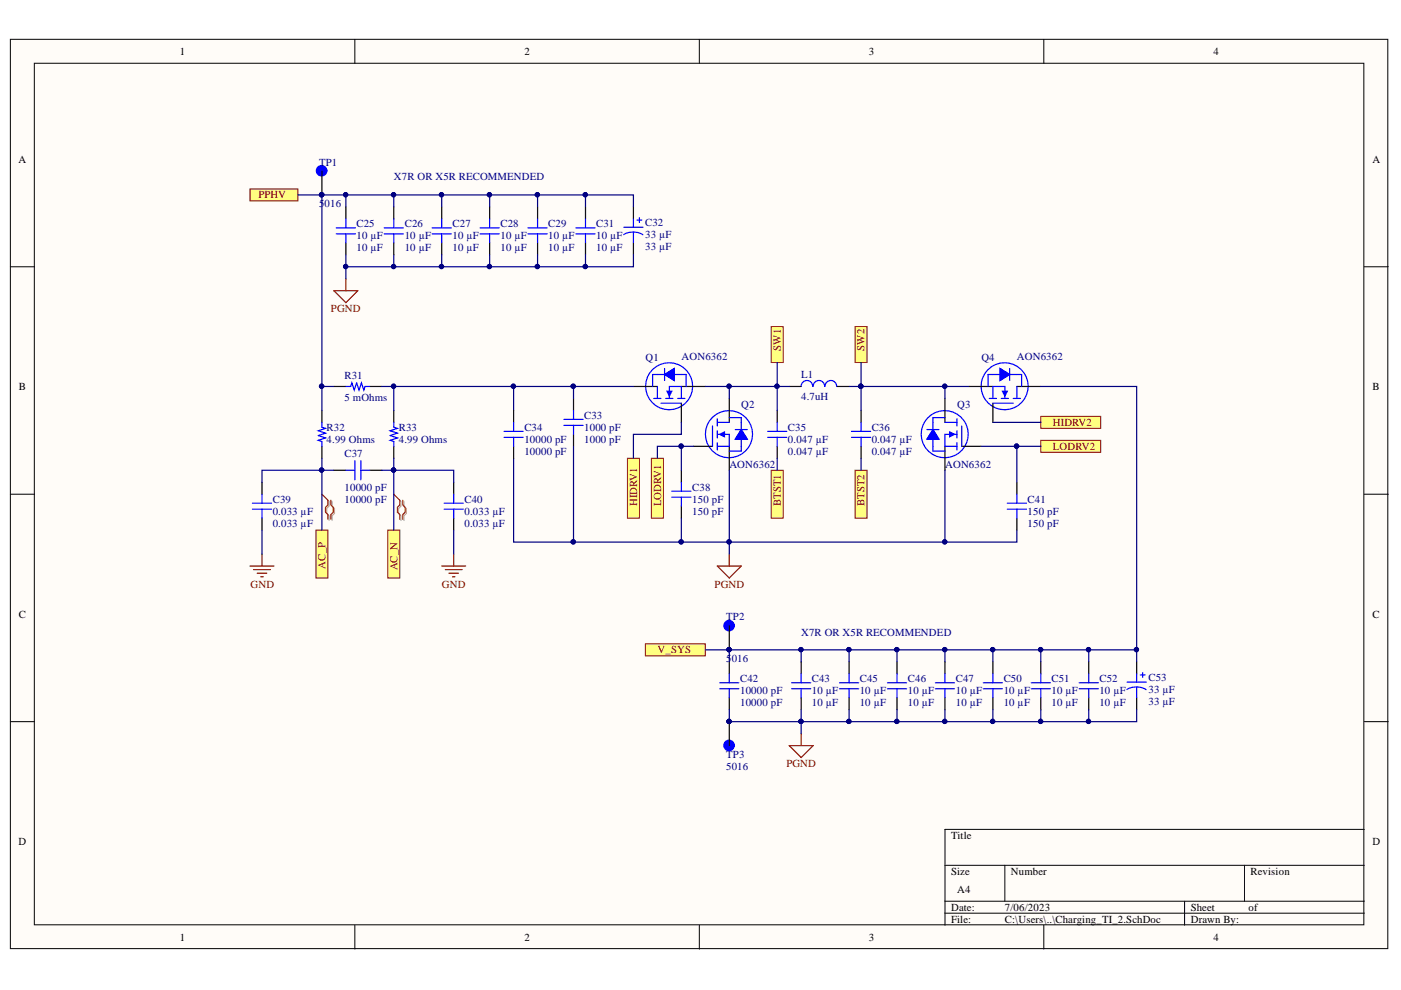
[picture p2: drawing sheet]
<svg xmlns="http://www.w3.org/2000/svg" width="297mm" height="210mm" viewBox="0 0 297 210" stroke-linecap="round" stroke-linejoin="round" font-family="sans-serif">
<defs><g id="words">
<g font-size="2.3">
<text x="38.1" y="11.6">1</text>
<text x="111.2" y="11.6">2</text>
<text x="184.2" y="11.6">3</text>
<text x="257.3" y="11.6">4</text>
<text x="3.9" y="34.5">A</text>
<text x="291" y="34.5">A</text>
<text x="4" y="82.7">B</text>
<text x="291" y="82.7">B</text>
<text x="4" y="130.9">C</text>
<text x="291" y="130.9">C</text>
<text x="3.9" y="179.2">D</text>
<text x="201.6" y="177.9">Title</text>
<text x="291" y="179.2">D</text>
<text x="201.6" y="185.5">Size</text>
<text x="214.3" y="185.5">Number</text>
<text x="265.1" y="185.5">Revision</text>
<text x="202.9" y="189.3">A4</text>
<text x="201.6" y="193.1">Date:</text>
<text x="201.6" y="195.7">File:</text>
<text x="213.1" y="193.1">7/06/2023</text>
<text x="213.1" y="195.7">C:\Users\..\Charging_TI_2.SchDoc</text>
<text x="252.5" y="193.1">Sheet</text>
<text x="252.5" y="195.7">Drawn By:</text>
<text x="264.7" y="193.1">of</text>
<text x="38.1" y="199.5">1</text>
<text x="111.2" y="199.5">2</text>
<text x="184.2" y="199.5">3</text>
<text x="257.3" y="199.5">4</text>
</g>
<g font-size="2.3" fill="#000080">
<text x="67.6" y="35.1">TP1</text>
<text x="83.5" y="38.3">X7R OR X5R RECOMMENDED</text>
<text x="67.6" y="43.9">5</text>
<text x="68.8" y="43.9">016</text>
<text x="136.8" y="48">C32</text>
<text x="75.6" y="53.3">10 µF</text>
<text x="75.6" y="48.2">C25</text>
<text x="75.6" y="50.8">10 µF</text>
<text x="85.8" y="53.3">10 µF</text>
<text x="85.8" y="48.2">C26</text>
<text x="85.8" y="50.8">10 µF</text>
<text x="96" y="53.3">10 µF</text>
<text x="96" y="48.2">C27</text>
<text x="96" y="50.8">10 µF</text>
<text x="106.1" y="53.3">10 µF</text>
<text x="106.1" y="48.2">C28</text>
<text x="106.1" y="50.8">10 µF</text>
<text x="116.3" y="53.3">10 µF</text>
<text x="116.3" y="48.2">C29</text>
<text x="116.3" y="50.8">10 µF</text>
<text x="126.4" y="53.3">10 µF</text>
<text x="126.4" y="48.2">C31</text>
<text x="126.4" y="50.8">10 µF</text>
<text x="136.8" y="53">33 µF</text>
<text x="136.8" y="50.5">33 µF</text>
<text x="136.9" y="76.4">Q1</text>
<text x="144.5" y="76.4">AON6362</text>
<text x="208.1" y="76.4">Q4</text>
<text x="215.6" y="76.4">AON6362</text>
<text x="73" y="80.4">R31</text>
<text x="169.9" y="80.2">L1</text>
<text x="73" y="85">5 mOhms</text>
<text x="123.9" y="88.8">C33</text>
<text x="157.2" y="86.5">Q2</text>
<text x="169.9" y="84.7">4.7uH</text>
<text x="202.9" y="86.5">Q3</text>
<text x="69.2" y="93.9">4.99 Ohms</text>
<text x="69.2" y="91.3">R32</text>
<text x="84.5" y="93.9">4.99 Ohms</text>
<text x="84.5" y="91.3">R33</text>
<text x="111.2" y="91.3">C34</text>
<text x="111.2" y="93.9">10000 pF</text>
<text x="123.9" y="93.9">1000 pF</text>
<text x="123.9" y="91.3">1000 pF</text>
<text x="167.1" y="91.3">C35</text>
<text x="167.1" y="93.9">0.047 µF</text>
<text x="184.8" y="91.3">C36</text>
<text x="184.8" y="93.9">0.047 µF</text>
<text x="73" y="96.9">C37</text>
<text x="111.2" y="96.4">10000 pF</text>
<text x="154.6" y="99.2">AON6362</text>
<text x="167.1" y="96.4">0.047 µF</text>
<text x="184.8" y="96.4">0.047 µF</text>
<text x="200.4" y="99.2">AON6362</text>
<text x="57.8" y="106.6">C39</text>
<text x="73" y="106.6">10000 pF</text>
<text x="73" y="104.1">10000 pF</text>
<text x="98.5" y="106.6">C40</text>
<text x="146.8" y="104.1">C38</text>
<text x="146.8" y="106.6">150 pF</text>
<text x="217.9" y="106.6">C41</text>
<text x="57.8" y="111.7">0.033 µF</text>
<text x="57.8" y="109.1">0.033 µF</text>
<text x="98.5" y="111.7">0.033 µF</text>
<text x="98.5" y="109.1">0.033 µF</text>
<text x="146.8" y="109.1">150 pF</text>
<text x="217.9" y="111.7">150 pF</text>
<text x="217.9" y="109.1">150 pF</text>
<text x="154" y="131.5">TP2</text>
<text x="169.9" y="134.7">X7R OR X5R RECOMMENDED</text>
<text x="154" y="140.3">5</text>
<text x="155.1" y="140.3">016</text>
<text x="156.9" y="149.7">10000 pF</text>
<text x="156.9" y="144.6">C42</text>
<text x="156.9" y="147.2">10000 pF</text>
<text x="172.1" y="149.7">10 µF</text>
<text x="172.1" y="144.6">C43</text>
<text x="172.1" y="147.2">10 µF</text>
<text x="182.3" y="149.7">10 µF</text>
<text x="182.3" y="144.6">C45</text>
<text x="182.3" y="147.2">10 µF</text>
<text x="192.5" y="149.7">10 µF</text>
<text x="192.5" y="144.6">C46</text>
<text x="192.5" y="147.2">10 µF</text>
<text x="202.7" y="149.7">10 µF</text>
<text x="202.7" y="144.6">C47</text>
<text x="202.7" y="147.2">10 µF</text>
<text x="212.8" y="149.7">10 µF</text>
<text x="212.8" y="144.6">C50</text>
<text x="212.8" y="147.2">10 µF</text>
<text x="222.9" y="149.7">10 µF</text>
<text x="222.9" y="144.6">C51</text>
<text x="222.9" y="147.2">10 µF</text>
<text x="233.1" y="149.7">10 µF</text>
<text x="233.1" y="144.6">C52</text>
<text x="233.1" y="147.2">10 µF</text>
<text x="243.5" y="149.4">33 µF</text>
<text x="243.5" y="144.4">C53</text>
<text x="243.5" y="146.9">33 µF</text>
<text x="154" y="160.8">TP3</text>
<text x="154" y="163.3">5016</text>
</g>
<g font-size="2.3" fill="#800000">
<text x="54.8" y="42.1">PPHV</text>
<text x="70.2" y="66.2">PGND</text>
<text x="165.5" y="74.3" transform="rotate(-90 165.5 74.3)">SW1</text>
<text x="183.3" y="74.3" transform="rotate(-90 183.3 74.3)">SW2</text>
<text x="223.2" y="95.4">LODRV2</text>
<text x="223.2" y="90.3">HIDRV2</text>
<text x="135.1" y="107.3" transform="rotate(-90 135.1 107.3)">HIDRV1</text>
<text x="140.2" y="107.3" transform="rotate(-90 140.2 107.3)">LODRV1</text>
<text x="165.5" y="107.3" transform="rotate(-90 165.5 107.3)">BTST1</text>
<text x="183.3" y="107.3" transform="rotate(-90 183.3 107.3)">BTST2</text>
<text x="53.1" y="124.6">GND</text>
<text x="69" y="120.6" transform="rotate(-90 69 120.6)">AC_P</text>
<text x="84.3" y="120.9" transform="rotate(-90 84.3 120.9)">AC_N</text>
<text x="93.7" y="124.6">GND</text>
<text x="151.5" y="124.6">PGND</text>
<text x="139.4" y="138.5">V_SYS</text>
<text x="166.7" y="162.6">PGND</text>
</g>
</g></defs>
<g fill="#fffcf8" stroke="#000" stroke-width=".21">
<path d="M2.2 8.3h292v192.8h-292z"/>
<path d="M7.3 13.4h281.9v182.7h-281.9z"/>
</g>
<g fill="none" stroke="#000" stroke-width=".21">
<path d="M75.2 8.3v5.1M148.3 8.3v5.1M221.3 8.3v5.1M2.2 56.6h5.1M289.3 56.6h5M2.2 104.8h5.1M289.3 104.8h5M2.2 153h5.1M289.3 153h5M289.3 175.9h-89v20.3M75.2 196.2v5M148.3 196.2v5"/>
<path d="M200.3 183.5h89M200.3 191.1h89M200.3 193.6h89M213 183.5v7.6M221.3 196.2v5M251.2 191.1v5.1M263.9 183.5v7.6"/>
</g>
<g fill="#ffff80" stroke="#800000" stroke-width=".21">
<path d="M163.5 99.7h2.6v10.2h-2.6z" fill-rule="evenodd"/>
<path d="M181.3 99.7h2.5v10.2h-2.5z" fill-rule="evenodd"/>
</g>
<path d="M164.8 87v2.6M164.8 94.6v2.6M182.6 87v2.6M182.6 94.6v2.6" fill="none" stroke="#000" stroke-width=".25"/>
<path d="M162.8 91.5h4M162.8 92.7h4M164.8 89.6v1.9M164.8 92.7v1.9M180.5 91.5h4.1M180.5 92.7h4.1M182.6 89.6v1.9M182.6 92.7v1.9" fill="none" stroke="#00f" stroke-width=".25"/>
<g fill="#ffff80" stroke="#800000" stroke-width=".21">
<path d="M163.5 69.3h2.6v7.6h-2.6z" fill-rule="evenodd"/>
<path d="M181.3 69.3h2.5v7.6h-2.5z" fill-rule="evenodd"/>
<path d="M138.1 97.2h2.5v12.7h-2.5z" fill-rule="evenodd"/>
</g>
<path d="M144.5 99.7v2.5M144.5 107.3v2.6" fill="none" stroke="#000" stroke-width=".25"/>
<path d="M142.4 104.1h4.1M142.4 105.4h4.1M144.5 102.2v1.9M144.5 105.4v1.9" fill="none" stroke="#00f" stroke-width=".25"/>
<g fill="#ffff80" stroke="#800000" stroke-width=".21">
<path d="M133 97.2h2.6v12.7h-2.6z" fill-rule="evenodd"/>
<path d="M220.7 93.4h12.7v2.5h-12.7z" fill-rule="evenodd"/>
<path d="M220.7 88.3h12.7v2.5h-12.7z" fill-rule="evenodd"/>
</g>
<g fill="none" stroke="#000" stroke-width=".25">
<path d="M73.3 43.9v2.5M73.3 51.5v2.5M83.5 43.9v2.5M83.5 51.5v2.5M93.7 43.9v2.5M93.7 51.5v2.5M103.8 43.9v2.5M103.8 51.5v2.5M114 43.9v2.5M114 51.5v2.5M124.1 43.9v2.5M124.1 51.5v2.5"/>
<path d="M134.3 43.9v2.5M134.3 51.5v2.5M68.2 87v2.6M68.2 94.6v2.6M70.8 81.9h2.5M70.8 99.7h2.5M78.4 81.9h2.6M78.4 99.7h2.6M83.5 87v2.6M83.5 94.6v2.6M121.6 84.5v2.5M121.6 92.1v2.5"/>
<path d="M55.5 102.2v2.6M55.5 109.9v2.5M96.2 102.2v2.6M96.2 109.9v2.5M215.6 102.2v2.6M215.6 109.9v2.5M154.6 140.3v2.6M154.6 147.9v2.6M169.9 140.3v2.6M169.9 147.9v2.6M180 140.3v2.6M180 147.9v2.6"/>
<path d="M190.2 140.3v2.6M190.2 147.9v2.6M200.3 140.3v2.6M200.3 147.9v2.6M210.5 140.3v2.6M210.5 147.9v2.6M220.7 140.3v2.6M220.7 147.9v2.6M230.8 140.3v2.6M230.8 147.9v2.6M241 140.3v2.6M241 147.9v2.6"/>
</g>
<g fill="none" stroke="#00f" stroke-width=".25">
<path d="M71.3 48.3h4.1M71.3 49.6h4.1M73.3 46.4v1.9M73.3 49.6v1.9M81.5 48.3h4M81.5 49.6h4M83.5 46.4v1.9M83.5 49.6v1.9M91.6 48.3h4.1M91.6 49.6h4.1M93.7 46.4v1.9M93.7 49.6v1.9"/>
<path d="M101.8 48.3h4M101.8 49.6h4M103.8 46.4v1.9M103.8 49.6v1.9M111.9 48.3h4.1M111.9 49.6h4.1M114 46.4v1.9M114 49.6v1.9M122.1 48.3h4.1M122.1 49.6h4.1M124.1 46.4v1.9M124.1 49.6v1.9"/>
<path d="M132.2 49.7a3.9 3.9 0 0 1 4.1 .1M132.3 48.2h4M134.3 46.4v1.8M134.3 49.2v2.3M135.1 46.7h1M135.6 46.2v1M68.2 89.6v1l.8 .2-1.5 .5 1.5 .5-1.5 .5 1.5 .6-1.5 .5 .7 .2v1M73.3 81.9h1l.3-.7 .5 1.5 .5-1.5 .5 1.5 .5-1.5 .5 1.5 .3-.8h1M73.3 99.7h1.9M75.2 97.7v4M76.5 99.7h1.9M76.5 97.7v4"/>
<path d="M83.5 89.6v1l.8 .2-1.6 .5 1.6 .5-1.6 .5 1.6 .6-1.6 .5 .8 .2v1M119.6 88.9h4M119.6 90.2h4M121.6 87v1.9M121.6 90.2v1.9M53.5 106.7h4.1M53.5 108h4.1M55.5 104.8v1.9M55.5 108v1.9M94.2 106.7h4M94.2 108h4M96.2 104.8v1.9"/>
<path d="M96.2 108v1.9M213.6 106.7h4M213.6 108h4M215.6 104.8v1.9M215.6 108v1.9M152.6 144.8h4.1M152.6 146h4.1M154.6 142.9v1.9M154.6 146v1.9M167.8 144.8h4.1M167.8 146h4.1M169.9 142.9v1.9"/>
<path d="M169.9 146v1.9M178 144.8h4.1M178 146h4.1M180 142.9v1.9M180 146v1.9M188.2 144.8h4M188.2 146h4M190.2 142.9v1.9M190.2 146v1.9M198.3 144.8h4.1M198.3 146h4.1M200.3 142.9v1.9"/>
<path d="M200.3 146v1.9M208.5 144.8h4M208.5 146h4M210.5 142.9v1.9M210.5 146v1.9M218.6 144.8h4.1M218.6 146h4.1M220.7 142.9v1.9M220.7 146v1.9M228.8 144.8h4.1M228.8 146h4.1M230.8 142.9v1.9"/>
<path d="M230.8 146v1.9M238.9 146.2a3.9 3.9 0 0 1 4.1 0M239 144.6h4M241 142.9v1.7M241 145.6v2.3M241.8 143.1h1M242.3 142.6v1"/>
</g>
<path d="M136.8 136.5h12.7v2.5h-12.7z" fill-rule="evenodd" fill="#ffff80" stroke="#800000" stroke-width=".21"/>
<g fill="none" stroke="#800000" stroke-width=".25">
<path d="M73.3 59.1v2.5M70.8 61.6h5.1l-2.6 2.6zM55.5 117.5v2.5M96.2 117.5v2.5M154.6 117.5v2.5M53 120h5.1M53.8 120.8h3.5M54.5 121.5h2.1M55.3 122.3h.5M93.7 120h5M94.4 120.8h3.6M95.2 121.5h2"/>
<path d="M95.9 122.3h.5M152.1 120h5.1l-2.6 2.6zM167.3 158.1h5.1l-2.5 2.5zM169.9 155.5v2.6"/>
</g>
<path d="M53 40.1h10.2v2.5h-10.2z" fill-rule="evenodd" fill="#ffff80" stroke="#800000" stroke-width=".21"/>
<g fill="none" stroke="#00f" stroke-width="1.3">
<circle cx="68.2" cy="36.2" r=".59"/>
<circle cx="154.6" cy="132.7" r=".58"/>
<circle cx="154.6" cy="158.1" r=".59"/>
</g>
<path d="M68.2 36.3v5M154.6 132.7v5.1M154.6 153v5.1" fill="none" stroke="#000" stroke-width=".25"/>
<g fill="#000080" stroke="#000080" stroke-width=".21">
<circle cx="68.2" cy="41.3" r=".46"/>
<circle cx="154.6" cy="137.7" r=".46"/>
<circle cx="154.6" cy="153" r=".46"/>
</g>
<path d="M69.8 106.3v1l-.5 .5v1l.5 .6v1M70.4 106.3v1l.5 .5v1l-.5 .6v1M85 106.3v1l-.5 .5v1l.5 .6v1M85.6 106.3v1l.6 .5v1l-.6 .6v1" fill="none" stroke="#d0a19e" stroke-width=".25"/>
<path d="M68.2 104.8l1.6 1.5M83.5 104.8l1.5 1.5" fill="none" stroke="#d0a19e" stroke-width=".21"/>
<path d="M69.5 106.1v1l-.5 .5v1l.5 .5v1M70.2 106.1v1l.5 .5v1l-.5 .5v1M84.8 106.1v1l-.5 .5v1l.5 .5v1M85.4 106.1v1l.5 .5v1l-.5 .5v1" fill="none" stroke="#f00" stroke-width=".25"/>
<path d="M68.2 104.8l1.3 1.3M83.5 104.8l1.3 1.3" fill="none" stroke="#f00" stroke-width=".21"/>
<g fill="#ffff80" stroke="#800000" stroke-width=".21">
<path d="M67 112.4h2.5v10.2h-2.5z" fill-rule="evenodd"/>
<path d="M82.2 112.4h2.6v10.2h-2.6z" fill-rule="evenodd"/>
</g>
<path d="M144.3 77.5a5 5 0 0 0-7.4 4.2 5 5 0 0 0 6.9 4.8 5 5 0 0 0 1.3-8.4l-.7-.5M139.4 81.9v2.6M140.1 85.5h4.4M141.9 84.5v-2.6h2.6v2.6" fill="none" stroke="#00f" stroke-width=".25"/>
<path d="M134.3 81.9h5.1M144.5 85.5v4.1M144.5 81.9h5" fill="none" stroke="#000" stroke-width=".25"/>
<path d="M141.4 83h1l-.5 1z" fill="#00f"/>
<path d="M139.4 79.4h5.1M140.9 79.4l2-1.3v2.6zM140.9 78.1v2.6M141.4 83h1l-.5 1z" fill="none" stroke="#00f" stroke-width=".25"/>
<path d="M140.9 79.4l2-1.3v2.6z" fill="#00f"/>
<path d="M140.9 79.4l2-1.3v2.6z" fill="none" stroke="#00f" stroke-width=".21"/>
<path d="M139.4 79.4h-1v2.5M144.5 79.4h1v2.5M138.6 84.5h1.5M141.2 84.5h1.5M143.7 84.5h1.5M151.1 90.3v4.3M152.1 92.1h2.5v2.5h-2.5M152.1 89.6h2.5M159 94.4a5 5 0 0 0-4.3-7.3 5 5 0 0 0-4.7 7 5 5 0 0 0 8.4 1.2l.5-.8" fill="none" stroke="#00f" stroke-width=".25"/>
<path d="M147 94.6h4.1M154.6 84.5v5.1M154.6 94.6v5.1" fill="none" stroke="#000" stroke-width=".25"/>
<path d="M152.6 92.1l1-.5v1z" fill="#00f"/>
<path d="M152.6 92.1l1-.5v1zM155.9 91.1h2.5M157.2 91.1l1.2 2h-2.5zM157.2 89.6v5" fill="none" stroke="#00f" stroke-width=".25"/>
<path d="M157.2 91.1l1.2 2h-2.5z" fill="#00f"/>
<path d="M157.2 91.1l1.2 2h-2.5z" fill="none" stroke="#00f" stroke-width=".21"/>
<path d="M210.7 77.5a5 5 0 0 1 7.3 4.2 5 5 0 0 1-7.1 4.7 5 5 0 0 1-1.1-8.3l.8-.5M152.1 88.8v1.5M152.1 91.3v1.6M152.1 93.9v1.5M154.6 88.5h2.6v1.1M157.2 94.6v1h-2.6M210.5 84.5v-2.6h2.5v2.6M210.5 85.5h4.3M215.6 81.9v2.6" fill="none" stroke="#00f" stroke-width=".25"/>
<path d="M205.4 81.9h5.1M210.5 85.5v4.1M215.6 81.9h5.1" fill="none" stroke="#000" stroke-width=".25"/>
<path d="M212.5 83h1.1l-.6 1z" fill="#00f"/>
<path d="M210.5 79.4h5.1M212 78.1l2.1 1.3-2.1 1.3zM214.1 78.1v2.6M212.5 83h1.1l-.6 1z" fill="none" stroke="#00f" stroke-width=".25"/>
<path d="M212 78.1l2.1 1.3-2.1 1.3z" fill="#00f"/>
<path d="M212 78.1l2.1 1.3-2.1 1.3z" fill="none" stroke="#00f" stroke-width=".21"/>
<path d="M210.5 79.4h-1v2.5M215.6 79.4h1v2.5M195.9 94.5a5 5 0 0 1 4.2-7.4 5 5 0 0 1 4.8 6.9 5 5 0 0 1-8.4 1.3l-.5-.7M200.3 89.6h2.6M202.9 92.1h-2.6v2.5h2.6M203.9 90.3v4.3M209.7 84.5h1.6M212.3 84.5h1.5M214.8 84.5h1.6" fill="none" stroke="#00f" stroke-width=".25"/>
<path d="M200.3 84.5v5.1M200.3 94.6v5.1M203.9 94.6h4.1" fill="none" stroke="#000" stroke-width=".25"/>
<path d="M201.4 91.6l1 .5-1 .5z" fill="#00f"/>
<path d="M196.5 91.1h2.6M197.8 91.1l1.3 2h-2.6zM197.8 89.6v5M201.4 91.6l1 .5-1 .5z" fill="none" stroke="#00f" stroke-width=".25"/>
<path d="M197.8 91.1l1.3 2h-2.6z" fill="#00f"/>
<path d="M197.8 91.1l1.3 2h-2.6z" fill="none" stroke="#00f" stroke-width=".21"/>
<path d="M106.9 91.5h4M106.9 92.7h4M108.9 89.6v1.9M108.9 92.7v1.9M169.9 81.9a1.22 1.22 0 0 1 1.2-1.2 1.22 1.22 0 0 1 1.2 1.2M172.4 81.9a1.22 1.22 0 0 1 1.2-1.2 1.22 1.22 0 0 1 1.2 1.2M174.9 81.9a1.23 1.23 0 0 1 1.3-1.2 1.23 1.23 0 0 1 1.2 1.2M197.8 94.6v1h2.5M200.3 88.5h-2.5v1.1M202.9 88.8v1.5M202.9 91.3v1.6M202.9 93.9v1.5" fill="none" stroke="#00f" stroke-width=".25"/>
<path d="M108.9 87v2.6M108.9 94.6v2.6M167.3 81.9h2.6M177.5 81.9h2.5" fill="none" stroke="#000" stroke-width=".25"/>
<g fill="none" stroke="#000080" stroke-width=".25">
<path d="M63.2 41.3h5M73.3 41.3v2.6M73.3 54v2.6M83.5 41.3v2.6M83.5 54v2.6M93.7 41.3v2.6M93.7 54v2.6M103.8 41.3v2.6M103.8 54v2.6M114 41.3v2.6M114 54v2.6M124.1 41.3v2.6"/>
<path d="M124.1 54v2.6M134.3 43.9v-2.6h-66.1v40.6M134.3 54v2.6h-61v2.5M164.8 76.9v5h-10.2v2.6M182.6 76.9v5h22.8M68.2 97.2v2.5h2.6M70.8 81.9h-2.6v5.1M81 81.9h2.5v5.1M83.5 97.2v2.5h-2.5M83.5 81.9h50.8M108.9 97.2v17.7h106.7v-2.5M108.9 81.9v5.1"/>
<path d="M121.6 81.9v2.6M121.6 94.6v20.3M144.5 89.6v2.5h-10.2v5.1M144.5 94.6v5.1M147 94.6h-7.6v2.6M149.5 81.9h5.1M154.6 99.7v17.8M164.8 97.2v2.5M167.3 81.9h-2.5v5.1M180 81.9h2.6v5.1M182.6 97.2v2.5M200.3 81.9v2.6"/>
<path d="M200.3 99.7v15.2M208 94.6h12.7M210.5 89.6h10.2M215.6 94.6v7.6M220.7 81.9h20.3v55.9h-86.4v2.5M55.5 102.2v-2.5h12.7v12.7M55.5 112.4v5.1M96.2 102.2v-2.5h-12.7v12.7M96.2 112.4v5.1M144.5 109.9v5M149.5 137.8h5.1M169.9 137.8v2.5"/>
<path d="M180 137.8v2.5M190.2 137.8v2.5M200.3 137.8v2.5M210.5 137.8v2.5M220.7 137.8v2.5M230.8 137.8v2.5M241 137.8v2.5M154.6 150.5v2.5h15.3v2.5M169.9 150.5v2.5h71.1v-2.5M180 150.5v2.5M190.2 150.5v2.5M200.3 150.5v2.5"/>
<path d="M210.5 150.5v2.5M220.7 150.5v2.5M230.8 150.5v2.5"/>
</g>
<g fill="#000080" stroke="#000080" stroke-width=".21">
<circle cx="164.7" cy="81.9" r=".46"/>
<circle cx="182.5" cy="81.9" r=".46"/>
<circle cx="154.6" cy="81.9" r=".46"/>
<circle cx="215.5" cy="94.6" r=".47"/>
<circle cx="83.4" cy="81.9" r=".46"/>
<circle cx="68.2" cy="99.7" r=".46"/>
<circle cx="83.4" cy="99.7" r=".46"/>
<circle cx="68.2" cy="81.9" r=".46"/>
<circle cx="121.5" cy="114.9" r=".46"/>
<circle cx="108.8" cy="81.9" r=".46"/>
<circle cx="144.4" cy="114.9" r=".46"/>
<circle cx="144.4" cy="94.6" r=".46"/>
<circle cx="121.5" cy="81.9" r=".46"/>
<circle cx="169.8" cy="137.7" r=".46"/>
<circle cx="210.5" cy="137.7" r=".46"/>
<circle cx="220.6" cy="137.7" r=".46"/>
<circle cx="230.8" cy="137.7" r=".46"/>
<circle cx="169.8" cy="153" r=".46"/>
<circle cx="210.5" cy="153" r=".46"/>
<circle cx="220.6" cy="153" r=".46"/>
<circle cx="230.8" cy="153" r=".46"/>
<circle cx="154.6" cy="137.7" r=".46"/>
<circle cx="154.6" cy="153" r=".46"/>
<circle cx="68.2" cy="41.3" r=".46"/>
<circle cx="200.3" cy="81.9" r=".46"/>
<circle cx="200.3" cy="114.9" r=".46"/>
<circle cx="154.6" cy="114.9" r=".46"/>
<circle cx="73.3" cy="56.5" r=".46"/>
<circle cx="73.3" cy="41.3" r=".46"/>
<circle cx="83.4" cy="56.5" r=".46"/>
<circle cx="83.4" cy="41.3" r=".46"/>
<circle cx="93.6" cy="56.5" r=".46"/>
<circle cx="93.6" cy="41.3" r=".46"/>
<circle cx="103.8" cy="56.5" r=".46"/>
<circle cx="103.8" cy="41.3" r=".46"/>
<circle cx="113.9" cy="56.5" r=".46"/>
<circle cx="113.9" cy="41.3" r=".46"/>
<circle cx="124.1" cy="41.3" r=".46"/>
<circle cx="124.1" cy="56.5" r=".46"/>
<circle cx="180" cy="153" r=".46"/>
<circle cx="180" cy="137.7" r=".46"/>
<circle cx="190.1" cy="153" r=".46"/>
<circle cx="190.1" cy="137.7" r=".46"/>
<circle cx="200.3" cy="153" r=".46"/>
<circle cx="200.3" cy="137.7" r=".46"/>
<circle cx="240.9" cy="137.7" r=".46"/>
</g>
<use href="#words"/>
</svg>
